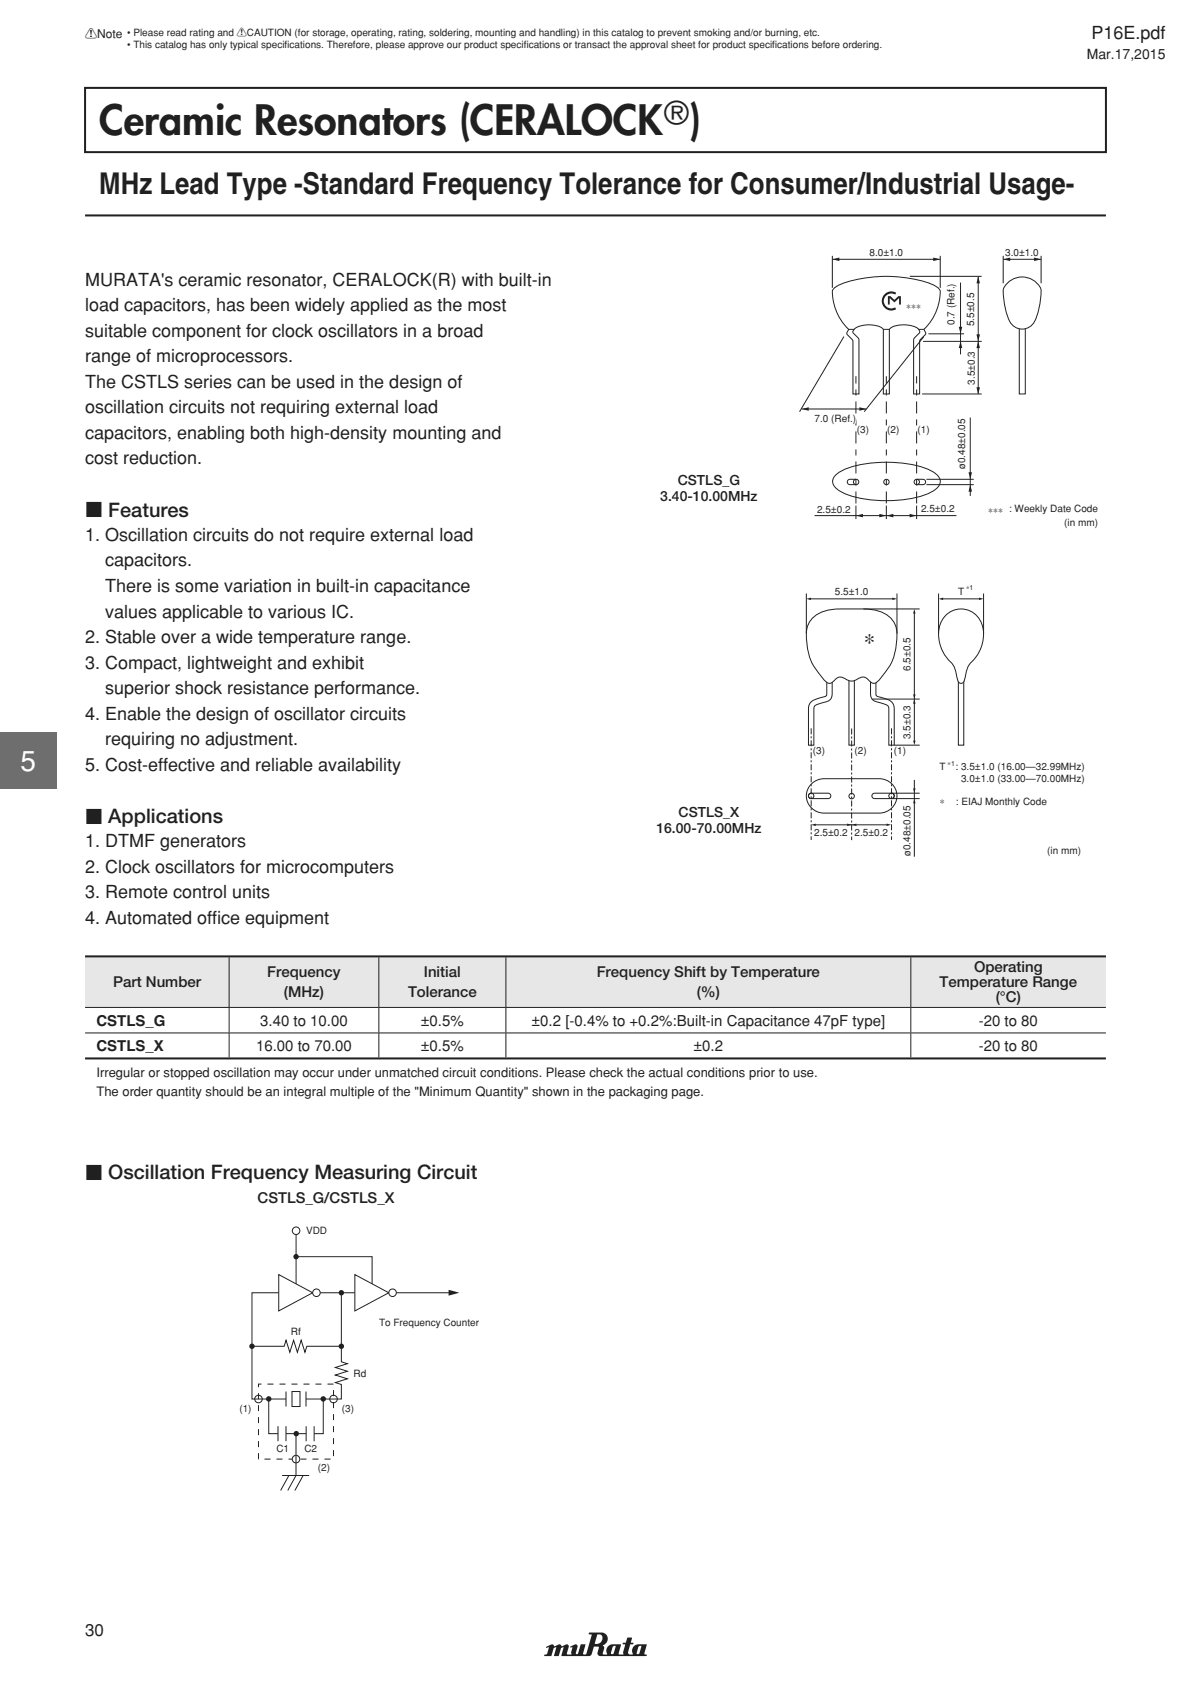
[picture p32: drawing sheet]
<svg xmlns="http://www.w3.org/2000/svg" width="210mm" height="297mm" viewBox="0 0 210 297" stroke-linecap="round" stroke-linejoin="round" font-family="sans-serif">
<defs><g id="words">
<text font-size="7.2" fill="#231f20" x="17.5" y="23.9">Ceramic Resonators (CERALOCKr)</text>
<text font-size="5.3" fill="#231f20" x="17.5" y="34.2">MHz Lead Type -Standard Frequency Tolerance for Consumer/Industrial Usage-</text>
<text font-size="4.9" fill="#fff" x="3.6" y="135.9">5</text>
<text font-size="4.1" fill="#231f20" x="152.3" y="114.2">∗</text>
<g font-size="3.5" fill="#231f20">
<text x="15" y="91.3">c Features</text>
<text x="15" y="145.3">c Applications</text>
<text x="15" y="208.1">c Oscillation Frequency Measuring Circuit</text>
</g>
<g font-size="3.2" fill="#231f20">
<text x="192.4" y="6.8">P16E.pdf</text>
<text x="15" y="50.4">MURATA's ceramic resonator, CERALOCK(R) with built-in</text>
<text x="15" y="54.9">load capacitors, has been widely applied as the most</text>
<text x="15" y="59.4">suitable component for clock oscillators in a broad</text>
<text x="15" y="63.9">range of microprocessors.</text>
<text x="15" y="68.4">The CSTLS series can be used in the design of</text>
<text x="15" y="72.9">oscillation circuits not requiring external load</text>
<text x="15" y="77.4">capacitors, enabling both high-density mounting and</text>
<text x="15" y="81.9">cost reduction.</text>
<text x="15" y="95.4">1. Oscillation circuits do not require external load</text>
<text x="18.5" y="99.9">capacitors.</text>
<text x="18.5" y="104.4">There is some variation in built-in capacitance</text>
<text x="15" y="113.4">2. Stable over a wide temperature range.</text>
<text x="18.5" y="108.9">values applicable to various IC.</text>
<text x="15" y="117.9">3. Compact, lightweight and exhibit</text>
<text x="18.5" y="122.4">superior shock resistance performance.</text>
<text x="15" y="126.9">4. Enable the design of oscillator circuits</text>
<text x="18.5" y="131.4">requiring no adjustment.</text>
<text x="15" y="135.9">5. Cost-effective and reliable availability</text>
<text x="15" y="149.4">1. DTMF generators</text>
<text x="15" y="153.9">2. Clock oscillators for microcomputers</text>
<text x="15" y="158.4">3. Remote control units</text>
<text x="15" y="162.9">4. Automated off</text>
<text x="37.4" y="162.9">i ce equipment</text>
</g>
<text font-size="3" fill="#231f20" x="15" y="288.6">30</text>
<g font-size="2.6" fill="#231f20">
<text x="47.1" y="172.4">Frequency</text>
<text x="74.7" y="172.4">Initial</text>
<text x="105.2" y="172.4">Frequency Shift by Temperature</text>
<text x="171.7" y="171.5">Operating</text>
<text x="19.9" y="174.1">Part Number</text>
<text x="50.1" y="175.9">(MHz)</text>
<text x="71.9" y="175.9">Tolerance</text>
<text x="122.8" y="175.9">(%)</text>
<text x="165.7" y="174.1">Temperature Range</text>
<text x="175.6" y="176.8">(°C)</text>
<text x="17" y="180.9">CSTLS_G</text>
<text x="17" y="185.4">CSTLS_X</text>
<text x="45.1" y="185.4">16.00 to 70.00</text>
<text x="45.9" y="180.9">3.40 to 10.00</text>
<text x="74.2" y="185.4">±0.5%</text>
<text x="74.2" y="180.9">±0.5%</text>
<text x="93.7" y="180.9">±0.2 [-0.4% to +0.2%:Built-in Capacitance 47pF type]</text>
<text x="122.3" y="185.4">±0.2</text>
<text x="172.6" y="185.4">-20 to 80</text>
<text x="172.6" y="180.9">-20 to 80</text>
<text x="45.4" y="212.2">CSTLS_G/CSTLS_X</text>
</g>
<g font-size="2.5" fill="#231f20">
<text x="191.6" y="10.3">Mar.17,2015</text>
<text x="116.4" y="88.4">3.40-10.00MHz</text>
<text x="119.5" y="85.6">CSTLS_G</text>
<text x="115.7" y="146.9">16.00-70.00MHz</text>
<text x="119.6" y="144.1">CSTLS_X</text>
</g>
<g font-size="2.3" fill="#231f20">
<text x="17" y="190">Irregular or stopped oscillation may occur under unmatched circuit conditions. Please check the actual conditions prior to use.</text>
<text x="17" y="193.3">The order quantity should be an integral multiple of the &quot;Minimum Quantity&quot; shown in the packaging page.</text>
</g>
<text font-size="2.1" fill="#231f20" x="15" y="6.7">!Note</text>
<g font-size="1.8" fill="#231f20">
<text x="22.4" y="6.4">• Please read rating and !CAUTION (for storage, operating, rating, soldering, mounting and handling) in this catalog to prevent smoking and/or burning, etc.</text>
<text x="22.4" y="8.5">• This catalog has only typical specifcations. Therefore, please approve our product specif</text>
<text x="50.2" y="8.5">i</text>
<text x="92.3" y="8.5">i cations or transact the approval sheet for product specif</text>
<text x="136.2" y="8.5">i cations before ordering.</text>
<text x="153.3" y="45.1">8.0±1.0</text>
<text x="177.2" y="45.1">3.0±1.0</text>
<text x="159.8" y="54.8">∗∗∗</text>
<text x="168.3" y="57.3" transform="rotate(-90 168.3 57.3)">0.7 (Ref.)</text>
<text x="171.8" y="57.6" transform="rotate(-90 171.8 57.6)">5.5±0.5</text>
<text x="171.9" y="67.8" transform="rotate(-90 171.9 67.8)">3.5±0.3</text>
<text x="143.6" y="74.4">7.0 (Ref.)</text>
<text x="151.1" y="76.4">(3)</text>
<text x="156.4" y="76.4">(2)</text>
<text x="161.8" y="76.4">(1)</text>
<text x="170.2" y="82.8" transform="rotate(-90 170.2 82.8)">ø0.48±0.05</text>
<text x="144.1" y="90.4">2.5±0.2</text>
<text x="162.4" y="90.3">2.5±0.2</text>
<text x="174.2" y="90.6">∗∗∗ : Weekly Date Code</text>
<text x="187.6" y="92.9">(in mm)</text>
<text x="147.2" y="104.9">5.5±1.0</text>
<text x="168.9" y="104.9">T</text>
<text x="160.5" y="118.3" transform="rotate(-90 160.5 118.3)">6.5±0.5</text>
<text x="160.5" y="130.4" transform="rotate(-90 160.5 130.4)">3.5±0.3</text>
<text x="143.3" y="133">(3)</text>
<text x="150.7" y="133">(2)</text>
<text x="157.6" y="133">(1)</text>
<text x="165.6" y="135.9">T</text>
<text x="168.5" y="135.9">: 3.5±1.0 (16.00—32.99MHz)</text>
<text x="169.5" y="138">3.0±1.0 (33.00—70.00MHz)</text>
<text x="165.7" y="141.9">∗</text>
<text x="168.5" y="141.9">: EIAJ Monthly Code</text>
<text x="143.6" y="147.4">2.5±0.2 2.5±0.2</text>
<text x="160.5" y="151" transform="rotate(-90 160.5 151)">ø0.48±0.05</text>
<text x="184.6" y="150.6">(in mm)</text>
<text x="54" y="217.7">VDD</text>
<text x="66.8" y="233.9">To Frequency Counter</text>
<text x="51.3" y="235.4">Rf</text>
<text x="62.3" y="242.9">Rd</text>
<text x="42.2" y="248.9">(1)</text>
<text x="60.3" y="248.9">(3)</text>
<text x="48.7" y="256.1">C1</text>
<text x="53.7" y="256.1">C2</text>
<text x="56.1" y="259.5">(2)</text>
</g>
<text font-size="1.8" fill="#fff" x="143.6" y="74.4">0.7 (Ref.)</text>
<g font-size="1.2" fill="#231f20">
<text x="170.4" y="104.1">∗1</text>
<text x="167.1" y="135.1">∗1</text>
</g>
</g></defs>
<path d="M96.3 290.5l.1 .1 .3-.1a1.74 1.74 0 0 1-.5 1.3h-.2v.3h1.2l.4-1.4 .4-.2 .1 .1-.4 1.4 .1 .1h.7l.4-1.4 .4-.2 .1 .1-.4 1.4 .1 .1 5-.1 .2-.3 .5-1.3 .8 .1-.3 1a.5 .5 0 0 0 .5 .6h8.2v-.3l-.4-.2 .4-1.6h-1.4a1.22 1.22 0 0 0-1 1.8l-.7-.1-.2-.2 .4-1.5h.5l.1-.1v-.2l-.5-.1 .2-.8h-.8l-.3 .9-.5 .1v.2l.4 .1-.3 1.7h-.7l-.1-.2 .4-1.5-.1-.1a3.3 3.3 0 0 0-2 .2 1.35 1.35 0 0 0-.4 1.6h-.7l.2-1.2-.2-.4a1.18 1.18 0 0 0 .8-1.4 1.18 1.18 0 0 0-1.4-.9h-1.8l-.1 .3 .5 .1-.9 3.2a.35 .35 0 0 1-.2 .3 .35 .35 0 0 1-.4-.2l.4-1.6h-.8l-.5 1.6-.2 .1-.2-.2 .4-1.1a.36 .36 0 0 0-.6-.4l-.8 .4 .1 .2h.3l-.2 1.2h-.6l-.2-.2 .4-1.2a.35 .35 0 0 0-.5-.4l-.7 .4-.3-.4h-.2l-.8 .4a.44 .44 0 0 0-.6-.4zM105.3 288.3a.69 .69 0 0 1 .8 .2 .69 .69 0 0 1 .1 .7 1.01 1.01 0 0 1-1 .7h-.3zM108.1 290.4l.2-.1 .3 .1-.4 1.2-.3 .1-.2-.1zM112.6 290.4l.3-.1 .2 .1-.3 1.2-.4 .1-.2-.1z" fill="#231f20"/>
<path d="M0 129.1h10v10h-10z" fill="#6d6e70"/>
<path d="M15 15.5h180v11.3h-180zM15 38h180z" fill="none" stroke="#231f20" stroke-width=".35"/>
<path d="M15 38h180" fill="none" stroke="#e6e7e8" stroke-width=".18"/>
<path d="M146.9 51a8.9 8.9 0 0 1 4.8-1.8 23.7 23.7 0 0 1 13 1.1 1.45 1.45 0 0 1 1.1 1.7 9.4 9.4 0 0 1-2.9 6.1l.3 .8-.9 1-.1 .3v9.3h-1.1v-9.6l.1-.3 1-1a1.77 1.77 0 0 0-1.9-1.2 4.3 4.3 0 0 0-3.5 .7v11.4h-1v-11.4a4.5 4.5 0 0 0-4-.6 1.64 1.64 0 0 0-1.4 1.1l.9 1 .2 .3v9.6h-1.1v-9.3l-.1-.3-1-1 .3-.8a9.1 9.1 0 0 1-2.8-6.9z" fill="#fff"/>
<path d="M146.9 51a8.9 8.9 0 0 1 4.8-1.8 23.7 23.7 0 0 1 13 1.1 1.45 1.45 0 0 1 1.1 1.7 9.4 9.4 0 0 1-2.9 6.1l.3 .8-.9 1-.1 .3v9.3h-1.1v-9.6l.1-.3 1-1a1.77 1.77 0 0 0-1.9-1.2 4.3 4.3 0 0 0-3.5 .7v11.4h-1v-11.4a4.5 4.5 0 0 0-4-.6 1.64 1.64 0 0 0-1.4 1.1l.9 1 .2 .3v9.6h-1.1v-9.3l-.1-.3-1-1 .3-.8a9.1 9.1 0 0 1-2.8-6.9z" fill="none" stroke="#231f20" stroke-width=".18"/>
<path d="M179.7 58h1.1v11.5h-1.1z" fill="#fff"/>
<path d="M179.7 58v11.5h1.1v-11.5" fill="none" stroke="#231f20" stroke-width=".18"/>
<path d="M147.2 83.9a9 9 0 0 1 5.1-2.1 21.2 21.2 0 0 1 12 1.3 2.09 2.09 0 0 1 1.4 2.3 6 6 0 0 1-4.2 2.4 23.1 23.1 0 0 1-12.4-.7 3.3 3.3 0 0 1-2.3-2.2l.1-.5z" fill="#fff"/>
<path d="M147.2 83.9a9 9 0 0 1 5.1-2.1 21.2 21.2 0 0 1 12 1.3 2.09 2.09 0 0 1 1.4 2.3 6 6 0 0 1-4.2 2.4 23.1 23.1 0 0 1-12.4-.7 3.3 3.3 0 0 1-2.3-2.2l.1-.5z" fill="none" stroke="#231f20" stroke-width=".18"/>
<path d="M177.4 50.1a3.6 3.6 0 0 1 6.2 1.1 12.3 12.3 0 0 1-1.4 5.9 2.48 2.48 0 0 1-4.4-.8 12.7 12.7 0 0 1-.8-5.5z" fill="#fff"/>
<path d="M177.4 50.1a3.6 3.6 0 0 1 6.2 1.1 12.3 12.3 0 0 1-1.4 5.9 2.48 2.48 0 0 1-4.4-.8 12.7 12.7 0 0 1-.8-5.5z" fill="none" stroke="#231f20" stroke-width=".18"/>
<g fill="#231f20">
<path d="M156.6 52.2h.4l.7 .7 .7-.7h.4v1.5h-.3v-1.1l-.8 .7-.8-.7v1.1h-.3z"/>
<path d="M156 51.9a1.67 1.67 0 0 1 2-.3l-.1 .4a1.32 1.32 0 0 0-2.1 1.1 1.32 1.32 0 0 0 2 1.1l.2 .3a1.68 1.68 0 0 1-2.2-.4 1.68 1.68 0 0 1 .2-2.2z"/>
</g>
<path d="M150.9 88.8v-22.5M156.3 88.8v-22.5M161.6 88.8v-22.5" fill="none" stroke="#231f20" stroke-width=".18" stroke-dasharray="2.1 1.1 1.1 1.1" stroke-linecap="butt"/>
<g fill="none" stroke="#231f20" stroke-width=".18">
<path d="M146.8 45.1v5.7M146.8 45.7h19M148.8 59.4l-7.8 13.2M149.6 58.1h1M155.8 58.1h1M160.4 48.7h12.7M161.9 58.1h1M162.9 59.4l-10.5 13.2M163.7 58.9h6.3M165.8 45.1v5.7M169.4 49.8v12.7M172.5 48.7v20.8"/>
<path d="M176.9 45.1v4.9M176.9 45.7h6.7M183.6 45.1v4.9M141.4 72.1h11.4M162.6 69.5h10.5M162.8 60.2h10.3M171.1 73.6v13.9M143.6 90.9h25M150.9 89.2v2.4M151 84.5h-1.1a.47 .47 0 0 0-.5 .5 .47 .47 0 0 0 .5 .5h1.1M156.3 89.2v2.4M161.6 89.2v2.4"/>
<path d="M161.6 84.5h1.1a.47 .47 0 0 1 .5 .5 .47 .47 0 0 1-.5 .5h-1.1M163.3 84.5h8.4M163.3 85.5h8.4"/>
<circle cx="151" cy="85" r=".47"/>
<circle cx="156.3" cy="85" r=".47"/>
<circle cx="161.6" cy="85" r=".47"/>
</g>
<g fill="#231f20">
<path d="M182.3 45.4l1.3 .3-1.3 .3z"/>
<path d="M164.5 45.4l1.3 .3-1.3 .3z"/>
<path d="M151.5 71.8l1.3 .3-1.3 .3z"/>
<path d="M160.4 90.6l1.2 .3-1.2 .3z"/>
<path d="M155 90.6l1.3 .3-1.3 .3z"/>
<path d="M176.9 45.7l1.2-.3v.6z"/>
<path d="M146.8 45.7l1.2-.3v.6z"/>
<path d="M141.4 72.1l1.2-.3v.6z"/>
<path d="M150.9 90.9l1.3-.3v.6z"/>
<path d="M156.3 90.9l1.2-.3v.6z"/>
<path d="M172.2 59h.6l-.3 1.2z"/>
<path d="M172.2 68.3h.6l-.3 1.2z"/>
<path d="M170.8 83.3h.6l-.3 1.2z"/>
<path d="M169.1 57.6h.6l-.3 1.3z"/>
<path d="M172.5 48.7l.3 1.3h-.6z"/>
<path d="M169.4 60.2l.3 1.2h-.6z"/>
<path d="M172.5 60.2l.3 1.2h-.6z"/>
<path d="M171.1 85.5l.3 1.2h-.6z"/>
</g>
<path d="M143.8 73.3a.48 .48 0 0 1 .6 0 .48 .48 0 0 1 .1 .6 .43 .43 0 0 1-.5 .5 .43 .43 0 0 1-.3-.6zM144 73.3a.51 .51 0 0 1 .4 .5 .51 .51 0 0 1-.3 .5l-.2-.3zM144.8 74.2h.1v.2h-.1zM145.2 73.1h.8l-.5 1.3h-.2l.1-.2 .5-.9h-.7zM147 73.1h.1l-.3 .8 .3 .9-.3-.3a1.33 1.33 0 0 1 .2-1.4zM147.3 73.1l.9 .1 .1 .4-.2 .2 .3 .6h-.2l-.1-.5-.2-.1h-.4v.6h-.2zM147.5 73.3h.5l.1 .2v.2h-.6zM148.6 73.6a.42 .42 0 0 1 .5-.1 .42 .42 0 0 1 .2 .5h-.6l.2 .3 .4-.2a.46 .46 0 0 1-.7 .2 .46 .46 0 0 1 0-.7zM148.7 73.6h.4l.1 .3h-.5zM149.6 73.2l.3-.1-.2 .2v.2h.2v.1h-.2v.8h-.1v-.8h-.2zM150.1 74.2h.1v.2h-.1zM150.5 73.1a1.09 1.09 0 0 1 0 1.7l.2-.9z" fill="none" stroke="#fff" stroke-width=".35"/>
<path d="M145.8 119.5h.9v2.8a1.62 1.62 0 0 1-1.7 1.6l-.2 .1a1.19 1.19 0 0 0-1.3 1v6.4h-.9v-6.4a1.99 1.99 0 0 1 1.9-1.9l1-.3 .3-.2zM149.7 119.5h.9v11.9h-.9zM153.5 119.5h.9l.1 3.1v.1l.6 .2a5.7 5.7 0 0 1 2.3 1.1l.3 1v6.4h-1v-6.4a1.25 1.25 0 0 0-1.3-1l-.5-.1a1.46 1.46 0 0 1-1.4-1.6zM169 119.6h.9v11.8h-.9z" fill="none" stroke="#231f20" stroke-width=".18"/>
<path d="M143.1 109.2a6.3 6.3 0 0 1 5-1.8h4.1a6 6 0 0 1 5.5 2.4 7 7 0 0 1 .2 4.6 10.4 10.4 0 0 1-3.5 6 1.18 1.18 0 0 1-1.4-.6 1.35 1.35 0 0 0-2 .1 1.75 1.75 0 0 1-2.1-.2 1.31 1.31 0 0 0-1.9 .4 .88 .88 0 0 1-1.4 .1 10.8 10.8 0 0 1-3.3-6.7 5.1 5.1 0 0 1 .8-4.3z" fill="#fff"/>
<g fill="none" stroke="#231f20" stroke-width=".18">
<path d="M142.2 104.7v7M143.1 109.2a6.3 6.3 0 0 1 5-1.8h4.1a6 6 0 0 1 5.5 2.4 7 7 0 0 1 .2 4.6 10.4 10.4 0 0 1-3.5 6 1.18 1.18 0 0 1-1.4-.6 1.35 1.35 0 0 0-2 .1 1.75 1.75 0 0 1-2.1-.2 1.31 1.31 0 0 0-1.9 .4 .88 .88 0 0 1-1.4 .1 10.8 10.8 0 0 1-3.3-6.7 5.1 5.1 0 0 1 .8-4.3zM152.2 107.4h10M158.2 104.7v7M142.8 140l3.2-.1a.48 .48 0 0 1 .5 .5 .48 .48 0 0 1-.5 .4h-3a.48 .48 0 0 1-.4-.3 .48 .48 0 0 1 .2-.5zM142.9 138.5a3.2 3.2 0 0 1 2.4-1.2h9.7a3 3 0 0 1 3.2 3.1 3 3 0 0 1-3.2 3h-9.7a3 3 0 0 1-2.8-1.7 3 3 0 0 1 .4-3.2zM153.8 123.3h8.4M154 140l3.2-.1a.48 .48 0 0 1 .5 .5 .48 .48 0 0 1-.5 .4h-3a.48 .48 0 0 1-.5-.3 .48 .48 0 0 1 .3-.5zM157.2 139.9h5M157.7 131.4h4.5M157.2 140.8h5"/>
<circle cx="143" cy="140.4" r=".48"/>
<circle cx="150.2" cy="140.4" r=".48"/>
<circle cx="157.2" cy="140.4" r=".48"/>
</g>
<path d="M143 128.4v19.7M150.2 128.5v19.7M157.2 128.4v19.7" fill="none" stroke="#231f20" stroke-width=".18" stroke-dasharray="1.1 .4 .4 .4" stroke-linecap="butt"/>
<path d="M166.9 108.4a3.9 3.9 0 0 1 4-.7 3.9 3.9 0 0 1 2.5 3.3 7.1 7.1 0 0 1-2.5 6.1l-.4 .9-.3 1.4a.9 .9 0 0 1-1.1 1l-.3-.6a5.3 5.3 0 0 0-1.9-3.8 6.1 6.1 0 0 1-.5-7z" fill="#fff"/>
<path d="M161.2 108.1v22.7M166.9 108.4a3.9 3.9 0 0 1 4-.7 3.9 3.9 0 0 1 2.5 3.3 7.1 7.1 0 0 1-2.5 6.1l-.4 .9-.3 1.4a.9 .9 0 0 1-1.1 1l-.3-.6a5.3 5.3 0 0 0-1.9-3.8 6.1 6.1 0 0 1-.5-7z" fill="none" stroke="#231f20" stroke-width=".18"/>
<g fill="#231f20">
<path d="M161 130.6h.4l-.2 .8z"/>
<path d="M161 122.5h.4l-.2 .8z"/>
<path d="M161.2 107.4l.2 .8h-.4z"/>
<path d="M161.2 123.3l.2 .8h-.4z"/>
</g>
<path d="M161.2 137.5v13.6" fill="none" stroke="#231f20" stroke-width=".18"/>
<g fill="#231f20">
<path d="M161 139h.4l-.2 .8z"/>
<path d="M161.2 140.9l.2 .8h-.4z"/>
</g>
<path d="M142.8 105.6h14.7" fill="none" stroke="#231f20" stroke-width=".18"/>
<g fill="#231f20">
<path d="M157.4 105.4l.8 .2-.8 .2z"/>
<path d="M142.2 105.6l.8-.2v.4z"/>
</g>
<path d="M165.5 104.7v7M166.1 105.6h6.7M173.4 104.7v7" fill="none" stroke="#231f20" stroke-width=".18"/>
<g fill="#231f20">
<path d="M172.6 105.4l.8 .2-.8 .2z"/>
<path d="M165.5 105.6l.8-.2v.4z"/>
</g>
<path d="M143.7 145.5h12.8" fill="none" stroke="#231f20" stroke-width=".18"/>
<g fill="#231f20">
<path d="M156.3 145.3l.8 .2-.8 .2z"/>
<path d="M149.4 145.3l.8 .2-.8 .2z"/>
<path d="M143 145.5l.8-.2v.4z"/>
<path d="M150.2 145.5l.8-.2v.4z"/>
</g>
<path d="M15 168.7h25.4v9h-25.4zM40.4 168.7h26.4v9h-26.4zM66.8 168.7h22.4v9h-22.4zM89.2 168.7h71.4v9h-71.4zM160.6 168.7h34.4v9h-34.4z" fill="#e6e7e8"/>
<path d="M15 168.7h180M15 186.7h180" fill="none" stroke="#231f20" stroke-width=".35"/>
<g fill="none" stroke="#231f20" stroke-width=".18">
<path d="M15 177.7h180M40.4 168.9v8.7M40.4 177.7v4.4M66.8 168.9v8.7M66.8 177.7v4.4M89.2 168.9v8.7M89.2 177.7v4.4M160.6 168.9v8.7M160.6 177.7v4.4M15 182.2h180M40.4 182.2v4.3M66.8 182.2v4.3"/>
<path d="M89.2 182.2v4.3M160.6 182.2v4.3M79.4 228h-35v18.7h6"/>
</g>
<path d="M79.1 227.5l1.9 .5-1.9 .5z" fill="#231f20"/>
<path d="M52.2 217.1v10.9M52.2 221.6h13.4v6.4" fill="none" stroke="#231f20" stroke-width=".18"/>
<circle cx="52.2" cy="217.1" r=".67" fill="#fff"/>
<circle cx="52.2" cy="217.1" r=".67" fill="none" stroke="#231f20" stroke-width=".18"/>
<g fill="#231f20">
<circle cx="52.2" cy="221.6" r=".48"/>
<circle cx="60.2" cy="228" r=".48"/>
<circle cx="44.4" cy="237.4" r=".48"/>
</g>
<path d="M49.1 224.8l6 3.2-6 3.2z" fill="#fff"/>
<path d="M49.1 224.8l6 3.2-6 3.2z" fill="none" stroke="#231f20" stroke-width=".18"/>
<path d="M62.6 224.8l6 3.2-6 3.2z" fill="#fff"/>
<path d="M62.6 224.8l6 3.2-6 3.2z" fill="none" stroke="#231f20" stroke-width=".18"/>
<circle cx="55.8" cy="228" r=".67" fill="#fff"/>
<circle cx="55.8" cy="228" r=".67" fill="none" stroke="#231f20" stroke-width=".18"/>
<circle cx="69.2" cy="228" r=".67" fill="#fff"/>
<g fill="none" stroke="#231f20" stroke-width=".18">
<path d="M44.4 237.4h5.7l.3-1 .7 2.1 .7-2.1 .6 2.1 .7-2.1 .7 2.1 .3-1.1h6.1M60.2 228v12.2l1 .3-2.1 .7 2.1 .6-2.1 .7 2.1 .7-2.1 .6 1.1 .4v2.5h-6.2M49 251.5v2.7M50.4 251.5v2.7M50.4 245.4v2.7M51.5 245.4h1.4v2.7h-1.4zM54 245.4v2.7M54 251.5v2.7M55.4 251.5v2.7"/>
<circle cx="69.2" cy="228" r=".67"/>
</g>
<g fill="#231f20">
<circle cx="60.2" cy="237.4" r=".48"/>
<circle cx="57" cy="246.7" r=".48"/>
<circle cx="47.4" cy="246.7" r=".48"/>
<circle cx="52.2" cy="252.8" r=".48"/>
</g>
<g fill="none" stroke="#231f20" stroke-width=".18">
<path d="M47.4 246.7v6.1h1.6M50.4 252.8h3.6M57 246.7v6.1h-1.6M49.7 260.2h4.8M50.9 260.2l-1.4 2.7M52.2 260.2l-1.5 2.7M53.4 260.2l-1.4 2.7"/>
<circle cx="45.6" cy="246.7" r=".67"/>
<circle cx="58.8" cy="246.7" r=".67"/>
</g>
<path d="M45.6 244.1h13.2v13.2h-13.2z" fill="none" stroke="#231f20" stroke-width=".18" stroke-dasharray="1.1 1.1" stroke-linecap="butt"/>
<circle cx="52.2" cy="257.3" r=".67" fill="#fff"/>
<g fill="none" stroke="#231f20" stroke-width=".18">
<path d="M52.2 252.9v7.3"/>
<circle cx="52.2" cy="257.3" r=".67"/>
</g>
<use href="#words"/>
</svg>
